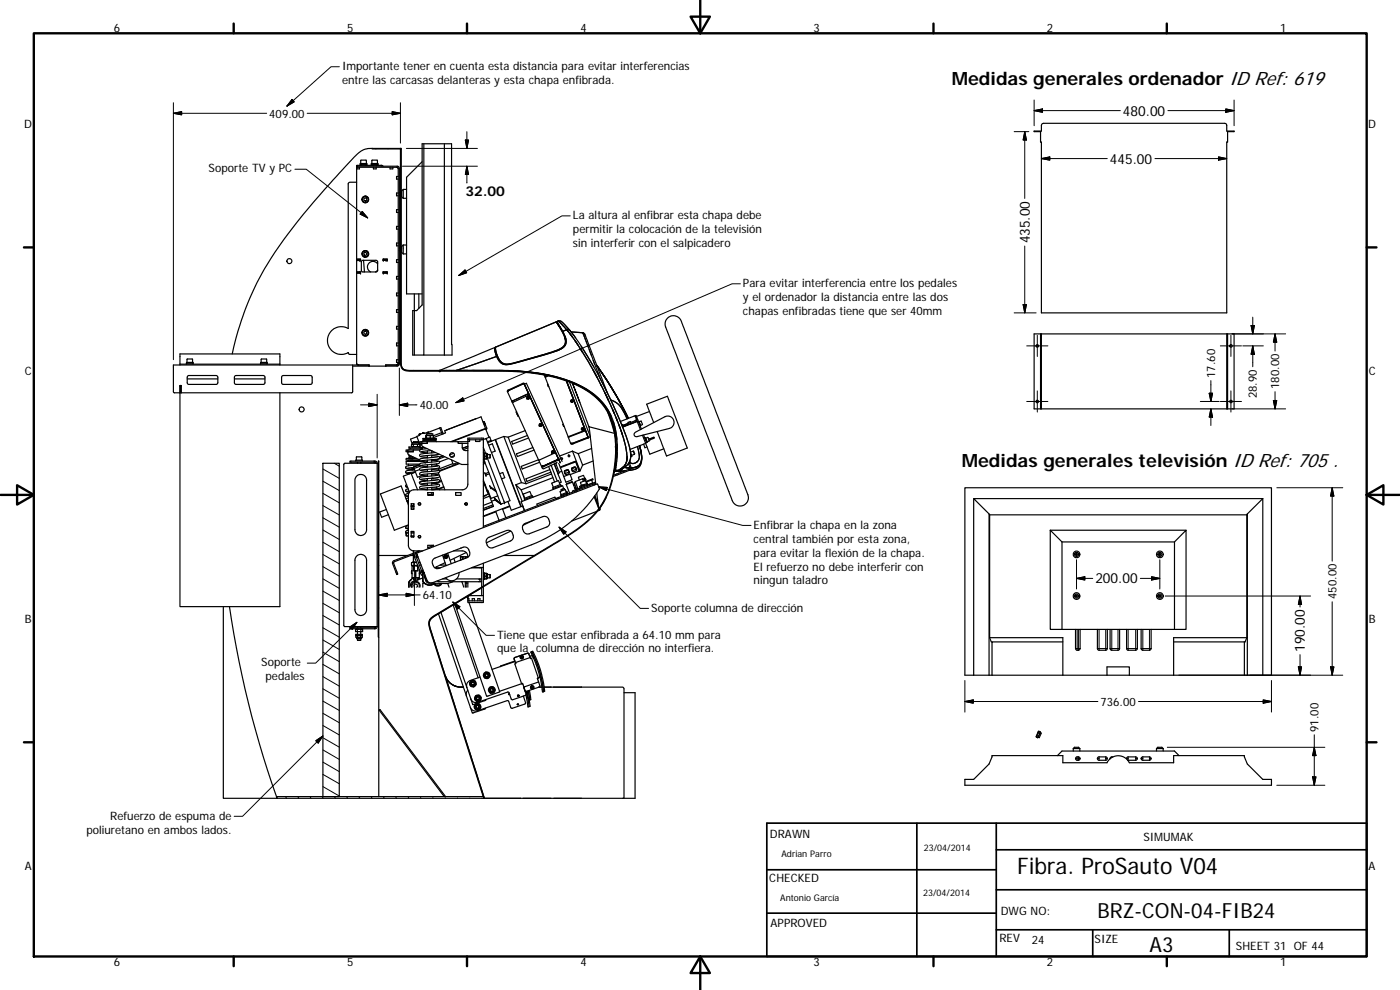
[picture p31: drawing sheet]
<svg xmlns="http://www.w3.org/2000/svg" width="420mm" height="297mm" viewBox="0 0 420 297" stroke-linecap="round" stroke-linejoin="round" font-family="sans-serif">
<defs><g id="words">
<text font-size="6.9" x="305.3" y="262.2">Fibra. ProSauto V04</text>
<g font-size="6.3">
<text x="329.4" y="275.4">BRZ-CON-04-FIB24</text>
<text x="345" y="285.6">A3</text>
</g>
<g font-size="5.5">
<text x="285.6" y="25.4">Medidas generales ordenador ID Ref: 619</text>
<text x="288.6" y="140.1">Medidas generales televisión ID Ref: 705 .</text>
</g>
<g font-size="4.2">
<text x="337" y="34.8">480.00</text>
<text x="333.1" y="49.1">445.00</text>
<text x="309.1" y="73" transform="rotate(-90 309.1 73)">435.00</text>
<text x="328.7" y="175">200.00</text>
<text x="391.6" y="195.6" transform="rotate(-90 391.6 195.6)">190.00</text>
</g>
<text font-size="4.1" x="139.7" y="58.7">32.00</text>
<g font-size="3.5">
<text x="34.2" y="9.6">6</text>
<text x="104.2" y="9.6">5</text>
<text x="174.2" y="9.6">4</text>
<text x="244.2" y="9.6">3</text>
<text x="314.2" y="9.6">2</text>
<text x="384.2" y="9.6">1</text>
<text x="102.6" y="21">Importante tener en cuenta esta distancia para evitar interferencias</text>
<text x="102.6" y="25.2">entre las carcasas delanteras y esta chapa enfibrada.</text>
<text x="80.8" y="35.3">409.00</text>
<text x="7.3" y="38.4">D</text>
<text x="410.6" y="38.4">D</text>
<text x="62.6" y="51.7">Soporte TV y PC</text>
<text x="171.9" y="65.8">La altura al enfibrar esta chapa debe</text>
<text x="171.9" y="70">permitir la colocación de la televisión</text>
<text x="171.9" y="74.1">sin interferir con el salpicadero</text>
<text x="223" y="86.1">Para evitar interferencia entre los pedales</text>
<text x="223" y="90.3">y el ordenador la distancia entre las dos</text>
<text x="223" y="94.5">chapas enfibradas tiene que ser 40mm</text>
<text x="7.4" y="112.6">C</text>
<text x="364.6" y="113.4" transform="rotate(-90 364.6 113.4)">17.60</text>
<text x="410.8" y="112.6">C</text>
<text x="377.2" y="119.5" transform="rotate(-90 377.2 119.5)">28.90</text>
<text x="383.9" y="116.7" transform="rotate(-90 383.9 116.7)">180.00</text>
<text x="126" y="122.7">40.00</text>
<text x="226.2" y="158.6">Enfibrar la chapa en la zona</text>
<text x="226.2" y="162.8">central también por esta zona,</text>
<text x="226.2" y="167">para evitar la flexión de la chapa.</text>
<text x="226.2" y="171.2">El refuerzo no debe interferir con</text>
<text x="126.9" y="179.8">64.10</text>
<text x="226.2" y="175.3">ningun taladro</text>
<text x="401.1" y="179.7" transform="rotate(-90 401.1 179.7)">450.00</text>
<text x="195.4" y="183.6">Soporte columna de dirección</text>
<text x="7.4" y="186.9">B</text>
<text x="149.2" y="191.6">Tiene que estar enfibrada a 64.10 mm para</text>
<text x="410.8" y="186.9">B</text>
<text x="149.2" y="195.8">que la columna de dirección no interfiera.</text>
<text x="78.4" y="199.9">Soporte</text>
<text x="79.7" y="204.1">pedales</text>
<text x="330.3" y="211.8">736.00</text>
<text x="395.7" y="219.6" transform="rotate(-90 395.7 219.6)">91.00</text>
<text x="33.1" y="245.9">Refuerzo de espuma de</text>
<text x="25.9" y="250.1">poliuretano en ambos lados.</text>
<text x="231.1" y="251.4">DRAWN</text>
<text x="343.2" y="252.3">SIMUMAK</text>
<text x="7.4" y="261.1">A</text>
<text x="410.8" y="261.1">A</text>
<text x="230.9" y="264.6">CHECKED</text>
<text x="300.3" y="274.5">DWG NO:</text>
<text x="231.3" y="278.2">APPROVED</text>
<text x="299.9" y="282.6">REV</text>
<text x="309.7" y="283.3">24</text>
<text x="328.5" y="283">SIZE</text>
<text x="370.9" y="285.1">SHEET 31 OF 44</text>
<text x="34.2" y="289.9">6</text>
<text x="104.2" y="289.9">5</text>
<text x="174.2" y="289.9">4</text>
<text x="244.2" y="289.9">3</text>
<text x="314.2" y="289.9">2</text>
<text x="384.2" y="289.9">1</text>
</g>
<g font-size="2.7">
<text x="234.5" y="257.1">Adrian Parro</text>
<text x="277.3" y="255.2">23/04/2014</text>
<text x="277" y="268.7">23/04/2014</text>
<text x="234.2" y="270.2">Antonio García</text>
</g>
</g></defs>
<g fill="none" stroke="#000" stroke-width=".36">
<path d="M310.4 39.3h2.1l.1-1.8 .6-.5h54.4l.5 .5 .1 1.8h2.2v.2h-2v3.1h-.2v51.3h-55.7v-51.3h-.2v-3.1h-1.9zM107 54.7h-2l-.5 .5v43.4a4.2 4.2 0 0 0-6.2 3.6 4.2 4.2 0 0 0 6.2 3.6l.4 .5h2.1M107.1 50.2l-.1 58.8M107.9 50.2v.5h-.9l.1-.2M108.1 49.6v-.5h2v.5M108.1 49.3h2M108.4 49.6h.1M108.4 49.5l.1 .1M108.4 49.5v.1M109.2 59.6l.4-.2 .4 .2 .1 .4-.4 .3-.5-.2zM109.7 58.9a.98 .98 0 0 0-1 1.2 .98 .98 0 0 0 1.6 .5 .98 .98 0 0 0-.2-1.6l-.2-.1M109.7 58.9h.2"/>
<path d="M109.7 58.9v.1M109.8 49.6h-.1M109.8 49.5v.1M109.8 49.5l-.1 .1M109.9 58.9v.2M109.9 49.1l-.1-1.1h-1.4l-.1 1.1M111.4 49.6v-.5h2v.5M111.4 49.3h2M111.7 44.5l8.7 .2zM111.7 44.5l-1.2 .1a5.1 5.1 0 0 0-2.8 1.2 230.9 230.9 0 0 0-26.5 31.8 85.5 85.5 0 0 0-11.5 28.6M111.7 49.6h.1M111.7 49.5l.1 .1"/>
<path d="M111.7 49.5v.1M112.1 50.2v.5h.8v-.5M113.2 49.6h-.2M113.2 49.5v.1M113.2 49.5l-.2 .1M113.3 49.1l-.1-1.1h-1.5l-.1 1.1M114.5 49.6l.4 .3M114.5 49.6h-7.5v.3M114.5 49.6v.3M117.1 50.2v.5h.8v-.5M119 50.2l.5 .5M119.5 52.9h-.5v.8h.5"/>
<path d="M119.5 57.9h-.5v.8h.5M119.9 57.8h.5M119.9 58.6h.5M120.2 44.5h.2v63.8a2.28 2.28 0 0 0 .5 2.3 2.28 2.28 0 0 0 2.3 .6h26.2a63.3 63.3 0 0 1 21.3 3.2 19.9 19.9 0 0 1 13.4 13.1 31.8 31.8 0 0 1-4.6 25.6 44 44 0 0 1-13.4 10.3l-33.3 20a8.3 8.3 0 0 0-3.9 3.1 5.8 5.8 0 0 0 .6 3.3l15.9 49.7-.2 .1-.3-.8-15.9-49.9a3.1 3.1 0 0 1 2-4.6l38.4-23.1a32.3 32.3 0 0 0 11.7-10.8 33 33 0 0 0 2-25.1 19.6 19.6 0 0 0-12-10.6 66.1 66.1 0 0 0-24.2-3.3h-23.6a2.48 2.48 0 0 1-2.9-1.4l-.2-1.4zM120.4 44.7l.1 12.6M120.5 57.3v1.7l.5 .5M120.5 57.3v16.7M121 56.8v2.7M121 59.5h1M121 56.8h1M121 56.8l-.5 .5M126.7 48.5l-4.7 4.7v35h4.7"/>
<path d="M127.2 43.1v63.4h-2.9v-13.3h.7l1.7-1.7v-48.4h8.8l.2 63.4h-8.5M133.4 43.1v63.4M107 77.7h1.2v.4h-1.2h1.2v-.3zM108.5 78.3l.4-.2h4.1l.3 .5v2.8l-.5 .2-4.2-.1-.2-.4zM109.1 78.1l.3 3.5M109.4 77.1l.1 .1M109.4 77.1a.98 .98 0 0 1-.5-1.6 .98 .98 0 0 1 1.7 .4 .98 .98 0 0 1-1.1 1.3M109.4 77v.1M109.4 75.7l.5 .1 .2 .4-.3 .4h-.4l-.3-.5zM109.5 77v.2M113.3 79.2a1.67 1.67 0 0 0-2.6-.2 1.67 1.67 0 0 0 .5 2.6M115 77.7h1.2v.4h-1.2z"/>
<path d="M115 77.8h1.2v.3h-1.2zM119.5 62.9h-.5v.9h.5M119.5 67.9h-.5v.8h.5M119.5 72.9h-.5v.9h.5M119.5 77.9h-.5v.9h.5M119.9 74.4h.5M119.9 75.2h.5M120.5 74l-.1 33.3a4.2 4.2 0 0 0 .5 3.4l1.7 .5h9.2M120.5 74v1.7l.5 .5M121 76.2h1M121 73.5h1M121 73.5l-.5 .5"/>
<path d="M121 73.5v2.7M107 81.6h1.2v.3h-1.2h1.2v-.3h-1.2M107.9 81.6h.1M109.5 99.4l.4 .1 .2 .4-.3 .4-.5-.1-.2-.4zM109.8 98.9a.98 .98 0 0 0-1.1 1.2 .98 .98 0 0 0 1.6 .5 .98 .98 0 0 0-.2-1.6l-.2-.1M109.8 98.9h.1M109.8 98.9l-.1 .1M109.9 98.9v.1M113.3 81l-.6 .6M115 81.6h1.2v.3h-1.2zM115 81.6h1.2v.3h-1.2M115 81.6v.3"/>
<path d="M115.9 81.6h.1M119.5 82.9h-.5v.8h.5M119.5 87.9h-.5v.9h.5M119.5 92.9h-.5v.8h.5M119.5 97.9h-.5v.8h.5M124.3 88.2v5h-.4v13.3h.4M125.7 88.2v4.3M167 96.6l2.2 3.9 .5 1.8a2.69 2.69 0 0 1-2.3 2.7l-4.2 1.4-10.1 2.8a3.4 3.4 0 0 1-4-2.8l-.4-2.2M167 96.6l1.1 1.5M167 96.6l-18.3 7.6M167.1 96.7l1.8 2.9M167.1 96.7v-.2l2 3.4 .8 2.5a2.94 2.94 0 0 1-2.6 2.8l-13.4 3.9a3.4 3.4 0 0 1-4-.7l-.8-1.5"/>
<path d="M167.1 96.7l.3 .2M167.4 97.3l1 1.4M167.5 96.3l2.5 2.6M167.5 96.3h.1M167.5 96.3a1.81 1.81 0 0 1 1.9 1l1.7 1.9M167.5 96.3h.5a8.4 8.4 0 0 1 3.1 3l1.6 2.1M167.5 96.3l-.4 .2 1.8 2.9 1.1-.5M167.6 96.3l2.4 2.6M167.6 96.4l.3 .2M170 98.9l.4 .5M170 98.9l-.1-.1 1.2 .4M170 98.9h.5l.6 .3"/>
<path d="M170 98.9l3.3 4.3-3.3-4.3-1.1 .5 .7 1.6 .3 1.4a2.94 2.94 0 0 1-2.6 2.8l-13.4 3.9a3.4 3.4 0 0 1-4-.7l-.8-1.5-12.1 4.2M171.1 99.2l3.3 4.7a126.6 126.6 0 0 1 14.7 31 4.8 4.8 0 0 1-3 6.1M171.4 99.6l3.6 .2M175 99.8l5.1 13.7M175 99.8l.1 .1a7.9 7.9 0 0 1 1.6 3.4l5.5 14.5M175 99.9v.1M200.4 95.4a2.7 2.7 0 0 1 4.4 1.9l18.2 47.2a12.8 12.8 0 0 1 1.5 5.4 2.56 2.56 0 0 1-2.6 1.9 2.56 2.56 0 0 1-2.4-2.3l-19.6-51.1a2.56 2.56 0 0 1 .5-3zM54 117.9v-2.2h.4v2.2M54 117.9v64.1h30v-64.1M54 109.5v-3.3h30v3.3M54 109.3h30M54.3 117.9v-2.2h-.3v2.2"/>
<path d="M56 109v-.3h1.9v.6M56.1 108.7v-.9l1.6-.1 .1 1M56.2 113.7h9.2M56.3 112.9l.4-.2h8.3l.4 .5v1.7l-.5 .4h-8.4l-.3-.4zM57.9 109h-2v.3M70.3 113.7h9.2M70.5 112.8l8.7-.1 .3 .5v1.8l-.5 .3h-8.3l-.4-.4v-1.7zM78.2 109v-.3h2v.6M78.4 108.7v-.9l1.5-.1 .1 1M80.2 109h-2v.3M84.6 112.9l.4-.2h8.3l.4 .5v1.7l-.5 .4h-8.3l-.4-.4zM107 109l.4 .5h3.4"/>
<path d="M107 109l.5 .5M110.8 109.5h-58.8v8l.4 .4h53.1l.3-.4v-8M110.8 109.5v.4zM119.1 109.5l.4-.5-.5 .5M119.5 109.1l.4 .1M119.5 109.2l-.3 .3h-3.5v.4M119.5 102.9h-.5v.9h.5M119.5 107.9h-.5v.9h.5M119.9 109.2v-58.7l-.3-.5-.4-.1h-12.2v.3h12.2l.3 .2v58.8M119.9 109.2l-.1 .3-.6 .4h-13.4M131.9 111.1l-.1 .1M131.9 111.1h.1"/>
<path d="M132.3 111.2l-.5 .2M136.9 111.2h7.5a93 93 0 0 1 22.2 1.9 26.3 26.3 0 0 1 14.4 8.2 21.1 21.1 0 0 1 3.9 12.9l-.1 4.3-.4 2.9 .3-.4 .3-2M137 111.1l-.1 .1M137 111.1h.4M138.8 111.1h1.5M140.3 111.1l-3.4 .1M140.3 111.1h2.1M141.6 111.1h1.6a96.3 96.3 0 0 1 23.4 1.9 26 26 0 0 1 15.1 8.8 19.6 19.6 0 0 1 3.4 10M141.9 111.2h5.1M145.4 111.2h6M148.5 104.3h.2h-.2v.6l.6 2-.5-1.3zM148.5 104.3l-16.6 6.8"/>
<path d="M148.7 104.4l-.2 .4 .5 1.9M149.1 106.9l-12.1 4.2h-5M149.2 106.6l.4 1.1 .9 1.2 .9 .4 .7 .1M149.7 111.1h1.3M152.3 117.5l1.3 2.9M152.4 111.2a50 50 0 0 1 22.4 4.9 18.3 18.3 0 0 1 8.7 9M152.4 117.1l.3-.2-.2 .3M152.4 117.1l.1 .1M152.4 117.1l-.1 .4M152.5 117.2l-.1 .3M157.3 115.1l1.3 3-.3 .1M157.3 115.1l-.3-.1-4.3 1.9"/>
<path d="M157.3 115.1l-4.5 2M157.3 115.1l-4.7 2.1-.3 .3M157.3 115.1h.1M157.3 115.2l10.4 22.7zM157.4 115.3l.6-.3 10.3 22.6-.6 .2zM157.6 118.6l.2 .4M158.2 119.4h.1M158.3 118.2l-4.4 2.1M158.4 119.2l.2 .2zM158.5 118.2h-.2M158.6 118.2l.1 .4M158.6 119.2l-.2 .2"/>
<path d="M158.7 118.2h-.2M158.9 119.1a.42 .42 0 0 1-.2 .6 .42 .42 0 0 1-.6-.2M163.4 112.5l.2 .5M163.6 113l6.9 18.2M163.7 112.9l.1 .2M163.9 112.5l-6.8-1a41.9 41.9 0 0 1 19.3 5.7l-2-1.2M164.3 112.7l-.7 .3M164.5 115.3l-.2 .1 .2 .5 .2 .1M164.6 112.8l-1 .4M169.4 101l.4 1.5a2.72 2.72 0 0 1-2.3 2.6l-.5 .2M169.7 101.3l-.1 .3M169.7 101.4v.3"/>
<path d="M169.8 101.7l-.1 .2M169.8 101.8l-.1 .2M170 114.3l5.5 14.6-.2 .3-4.8 1.8M170 114.3l6.6 17.1zM170 114.3l6.5 17 .7-.2M170.9 114.6l6.3 16.5M171.1 100.1l.7 1M172.6 102.2l3.8 6 4.1 7.5M174.4 103.9l3.9 6.3M174.8 105.6l-.7-1 .7 1M175.1 100.2l.1 .3M175.2 100.7l.2 .3"/>
<path d="M175.5 101.4l.2 .5M175.9 102.4l.2 .5M176.3 103.4l.2 .7M176.8 104.9l.7 1.8M178 111l1.3 2.4M178 108.1l.5 1.3M179.4 111.7l.4 1.2M179.8 110.7l-.7-1 5 7.6 4.5 8.2-3.9-7.2-4.4-6.9M180.1 113.6l5.2 10.8 3 7.7a9.2 9.2 0 0 1 .5 6.7l-1.2 1.3-1.5 .9M180.4 115.5l4 8.6M181.6 117.9l1 2.2M310.4 100.2h60v22.5h-60z"/>
<path d="M312.3 100.2v22.5M312.5 100.2v22.5M368.2 100.2v22.5M368.4 100.2v22.5M96.9 139h4.9v100h-4.9zM105 138.3h7.5v.4h-7.5zM106.8 138.3v-.2h2v.2M106.9 138.1l.1-1h1.6v1M107.3 138.7v.3M108.3 138.7v.3M112.5 138.7l.4 .3M112.5 138.3l.5 .2 .2 .5"/>
<path d="M113.2 139h-9.7l-.3 .3v48.4l.3 .3h9.7M113.2 139v49M113.5 138.3l.2 52.9zM122.4 135h-.5v.5h.5M122.4 135h1.7M122.4 135v.5M122.6 139.3v.4M122.7 136.5v.4h.8M122.8 136.5l3.1 1.5M123.1 134.4v.3M123.1 136.9v.3M123.6 134l.2 .1"/>
<path d="M123.7 133.2h.1M123.8 133.2v-.4h1.9v.4M123.8 133.2l-.2 .1M123.8 133.2h-.1M123.8 133.2h1.9M123.8 138.4l.1 .1M123.9 138h-1.5v.5M123.9 137.2h-1.2v.3M123.9 137.1v.4M124 133.3h-.5v.7h.5M124 134h1.3M124 133.3v.7"/>
<path d="M124 133.3h1.3M124 135v.5h-1.6M124.1 132.8v-.3h1.3v.3M124.9 137.5h-3v.5h4l-2.6 .2h2.7v.2h-2.5v-.2M125.1 131l-1.9 .8 .5 1.4M125.3 134h.7M125.3 133.3v.7M125.3 133.3h.7M125.6 138l.1 .1M125.7 132.5l-.3 .1M125.7 138.4l-.1 .1M125.7 133.2l.3 .1"/>
<path d="M125.8 130.4v.3l-.7 .2 .7 2M125.8 139.5l-3.3 .3a.5 .5 0 0 0-.7 .4 .5 .5 0 0 0 .6 .5l1.7 .2-.3 .1M125.9 139.4l-1.8 .7M125.9 130.3l-.1 .1M125.9 139.5l-1.8 .7M126 134l-.3 .1M126 133.3h.1M126 135h-1.9v.5h-1.7v.6l.4 .4M126 133.3v.7M126 134h.1M126.1 132.8l-.4 .2M126.1 134.1h-3.4v.3h4.1"/>
<path d="M126.1 130.3h-.1M126.3 139.8l-2 .8M126.4 134.4v.3M126.5 138.5h-4.6v.8h4.1M126.6 132.5h1.6v.5h-1.6M126.6 132.5h-.5v.5h.5M126.6 132.5v.5M126.6 133.5l.3 .5 11.6 5.4h1.9M126.6 133.5h-.5v.8h1.4M126.8 134.3v.4h-4.1v.3M126.9 129.9v.1M126.9 129.9h.1"/>
<path d="M126.9 131.6h4v.3h-4zM127.1 138.5l.6 .3M127.1 129.8v.1M127.1 129.8l.1 .1M127.1 129.8h.1M127.2 131.9v.3M127.6 138.7l.5-.1-.5 .2M127.8 131.5l.2 .1M128 130.8h1.1M128 130.2h1.9v.4h-1.9zM128 130.8h-.2v.6h.2M128 131.4h1.1"/>
<path d="M128 130.6l-.2 .1M128 130.8v.6M128.2 140l-.5 .2M128.2 134.6h-.2a2.06 2.06 0 0 0-2.1 .7 2.84 2.84 0 0 0 2.4 .6M128.3 130.2h1.3M128.3 135.3v.7M128.3 136.7v.7M128.3 138v.8M128.3 139.4v.7M128.6 129.7l-.3 .2 .1 .1M128.6 129.7l-1.2 .4-.3-.2-1.3 .5M128.6 129.7l.1 .3"/>
<path d="M129.1 131.4h1M129.1 130.8v.6M129.1 130.8h1M129.4 135.2l-3 .3M129.6 136.7l1.7 .2a.48 .48 0 0 1 .6 .5 .48 .48 0 0 1-.7 .4l-4.8 .5M129.6 139.5l1.7 .1a.48 .48 0 0 1 .6 .6 .48 .48 0 0 1-.7 .3l-4.8 .5M129.6 136.6v.7M129.6 137.9v.8M129.6 139.3v.8M129.7 135.3l-.1 .6M129.9 130.6l.2 .2M130 137.9l-.4 .2 1.7 .2a.48 .48 0 0 1 .6 .5 .48 .48 0 0 1-.7 .4l-4.8 .4"/>
<path d="M130.1 131.4l-.2 .2M130.1 130.8v.6M130.6 131.9v.3M130.7 135.8l-1.7 .1a4.6 4.6 0 0 0-3.1 .7l.3 .4 2.1 .3M130.9 132.5v-.3h-3a.68 .68 0 0 0-1.1 .3M131 139.2l.2 .4M131.4 139.8l-1.5 .2a7.4 7.4 0 0 0-4 .7l.5 .5 1.9 .2M131.4 138.5l-1.9 .2a6 6 0 0 0-3.6 .6l.5 .5 1.9 .2M131.4 137.1l-1.5 .2a8.4 8.4 0 0 0-3.9 .6v.3l.4 .2 1.9 .2M131.7 136.2l-5.3 .7M132 128.4l.5 1.4M132 128.4l-3.4 1.3"/>
<path d="M132 128.4l.3-.1 .5 1.4M132.5 129.8l.2 .5M132.5 129.8l-2.4 .9M132.8 129.7l-.3 .1M132.8 129.7l.2 .5M132.9 136.8l-1 .4M133.5 137l-3 1.2M134.6 137.6l-2.7 1M135.5 138l.5 1.3 1.3-.5M135.9 139.1l-4.3 1.7M136.2 136l-1.2 .4M136.4 136.7l-1.1 .4"/>
<path d="M137.6 132.5v.5h1.1v1.2l.4 .8 1.3 .2M137.6 132.5h2.8M137.6 132.5v.5h2.8M137.6 132.5h-9.4v.5h-1.6v.5M137.7 139l-5.4 2v.2M137.9 139.1l-6 2.3M140.4 133.9l-1.6 .6 1.6-.6M140.4 131.5h4.7v.5h-4.7zM140.4 134.4l-1.4 .5M140.4 132v13.3a1.68 1.68 0 0 1-1.7 1.7h-14.5a1.65 1.65 0 0 0-1.6 1.6v15a1.68 1.68 0 0 0 1.6 1.7h2.6M140.9 132v.5h-.5M142.7 132v.5h1.3v-.5"/>
<path d="M142.8 125.6l-8.8 3.4M145 126.5l.4 .7M145 126.5l.3 .1M145 126.5h.1M145.1 134.3l.6 1.7M145.1 132v26.3M145.1 135.9h.2v2h-.2M145.2 137.9l.3 .9-.4 .7M145.3 126.6l.4 .9M145.3 126.6l.3 .6M145.3 137.6l.1 .1M145.4 138.3l-.3 .5"/>
<path d="M145.4 136l-.1 .1M145.4 136h.1M145.4 136h.5M145.4 137.7h.5M145.4 136.9h.5M145.4 136.9v.8M145.4 136v.9M145.5 138.8l3.2 8.3M145.6 127.2l.1 .3M145.6 127.2l-.4 .1M145.7 127.5h.1M145.7 128.5l.1 .2"/>
<path d="M145.7 128.5l-1.3-3.4-10.9 4.1 .2 .7-3.6 1.4M145.7 128.5l-10.4 4M145.7 127.5l.4 1.1-.2 .4M145.8 128.7l1 2.5M145.8 128.7l-10.1 3.8M145.8 128.7h.1M145.9 136v.9M145.9 136.9v.8M145.9 136h.1M145.9 131.6l7.1 18.6-1.6 .7M145.9 131.6l-.8 .3M145.9 131.6l1.1-.5 .5 1.3"/>
<path d="M145.9 136l.1 .1M146 137.6v-1.5h.3v1.5M146 137.6l-.1 .1M146 137.6h.3M146.3 137.6l5.1 13.3M146.3 136.4h.7M146.3 137.4h.7M146.4 132.8l2.2-.9 7.7 20.1-2.9 1.1-1-2.6M146.7 133.6l1.1-.4 .8 2.2-1.1 .4M147 136.4v1M147.3 132.4l-.1-.2-.9 .4M151.2 131l5.3 13.8"/>
<path d="M151.2 131l-2.5 .9 7.7 20.1 .5-.2 .4 1.4M151.2 131l1.3 .2M152.5 131.2l5.4 13.9M153.6 120.4l8.1 17.7M153.8 120.8l4.7-2.2 .3 .1 7.9 17.1M153.9 120.6h-.2M153.9 120.3v.4M153.9 120.3l-.3 .1M155 123.6v.2l.3 .4M155.4 124.2l-.2 .2 .3 .5 .1-.1M157.6 129.2l-5.1 2M158.3 130.7l-4.7 1.8 .3 .7 4.7-1.8"/>
<path d="M159.5 120.1h.1M159.9 134.3l-4.9 1.9 .3 .8 5-2M161.6 137.9l-5.2 2 .3 .8 5.2-2M161.7 138.1l1.1 2.4 .3 .2 4-1.9-.1 .1M162.4 127.4h-.3M162.5 140l.5 .1M162.5 140h.4M162.6 127.3a.42 .42 0 0 1-.2 .5 .42 .42 0 0 1-.6-.2M162.8 139.8h.1M162.8 139.8l-.3 .2M162.8 139.8l.2 .1zM162.8 139.8l-.1 .1"/>
<path d="M163.3 140l-.1-.2-.2 .3M163.3 140l-.3 .1M164.4 139.2v.1M164.7 140l.3 .9M165.4 139.6l1.8 4.7M166.1 138.5h.1M166.1 135.6h-.3M166.3 139.2l2.1 5.4-.5 .3M166.3 135.4a.42 .42 0 0 1-.2 .6 .42 .42 0 0 1-.5-.2M166.4 139.2l1.1 3M166.6 138.2v.1M166.6 139.1h.2"/>
<path d="M166.7 139l.1 .2M166.7 135.8l.9 2-4.6 2.1 4.3-2M166.7 135.8l-5 2.3M166.9 139.3l.5 1.4a1.05 1.05 0 0 1 .1 1.5M167.3 137.9h.4M167.5 137.8l-.2 .1M167.7 139l.4 1.1 4.7-1.7 1.1 2.9h.2M167.7 137.9l-4.4 2.1M167.7 137.9l.4 .9M168.3 137.6a.28 .28 0 0 1 .3-.3 .28 .28 0 0 1 .2 .4 .28 .28 0 0 1-.4 .1M168.3 137.6l.4 .9M169 139.8l.1 .2"/>
<path d="M169 127.3v.4l.3 .2M169.7 139.6v.1M170.5 131.2l5.2-2 .8 2-5.2 1.9zM170.7 131v.1M171.2 139l.1 .1M171.3 133.1l.4 .1M171.4 133l.3 .1M171.6 120.2l.1 .3zM171.8 135.4l-3.8 1.4M171.8 135.4l1.7 .7M171.8 135.4l2.3 5.9M171.8 138.7l.1 .2"/>
<path d="M171.9 133l.1 .1M171.9 133l-.2 .2M171.9 133l4.6-1.8v.2l-4.5 1.7M172 138.7l.1 .1M172 133.1l-.3 .1M172.3 138.6l.1 .1M173.5 136.1l1.3 3.4-.7 1.8M174 120.7l-2.2-5.7 5 13 7.6 2M174.6 129.5l.1 .1M174.8 128.6l.2 .2zM175.3 131.7h.1M175.5 131.6h.1"/>
<path d="M175.5 129l.1 .3M176.8 128v.1M176.8 128.1h.1M176.8 128.1l.4 2.9M177.2 131.1l1.6 14.2M177.6 134.6l-4.1 1.5M178 138.3l-3.2 1.3M181.4 121.9a17.8 17.8 0 0 1 2.7 5.9M182.4 123.8l2 6.1M183.3 125.9l.2 .4-.2-.4M183.3 120l1.6 .8 1.1 1 2.2 3.9M183.8 126.7l.8 3.4 .3 2.3"/>
<path d="M183.9 122.9l1.8 4.5 1.5 4.2 .7 3.4 .3 2.7M184.1 126.6l.7 2.6 .4 3.8-.2 5.9M184.6 139.7l-.2 1.4 .2-1.1M184.8 133.8v.7M184.9 136.9l-.1 .8M184.9 134.3v1.7M184.9 125.4l.4 1M184.9 139.5v.1M185 138.9v.4M185.1 138.2v.3M185.2 133.4l.1 1.2M185.3 135.8l-.1 1.7"/>
<path d="M185.8 127.5l.3 1M186.4 129.3l.4 1.2M186.9 128l-.1 .1M187.2 122.8l-.3-.5a108.7 108.7 0 0 0-7.8-12.7 111.3 111.3 0 0 1 9.5 15.9M187.7 139.3l-.3 .4M188.1 138l-.2 .9M188.2 137a3.8 3.8 0 0 1-1.8 3.7l.3-.3a3.6 3.6 0 0 0 1.5-3.4zM188.2 127.2l-1.2 .5-.2-.3h-.2M188.3 127.5h.1M188.4 127.5l-1.5 .5M188.6 139.1l.5 1.2-.2 .5M188.8 138.7l.6 1.7-.4 .7"/>
<path d="M189 138.3l.1 .4-.3 .1M189.2 135.8l.4 1.1-.3-.7M189.3 126.8l-.1-.3-.8 .2 .1 .4M189.3 127.1l-.2 .2M189.5 137l-.2 .1M189.9 127h-.3M190.1 135.4l-.9 .3M190.1 135.4l.3 .9M190.4 136.3l-.8 .3M190.6 129.8l8.9-4.8a1.89 1.89 0 0 1 2.7 1 1.89 1.89 0 0 1-1.3 2.5l-9.6 2.5a.69 .69 0 0 1-.9-.3 .69 .69 0 0 1 .2-.9zM190.6 124.8l-4.4 1.7M190.8 126.2l-4.1 1.6"/>
<path d="M191 125.8l-.2 .4M191.1 126.1l-.3 .1M191.2 126.4l-4.3 1.6M191.2 138.5l-1.2 .6-1-.4M191.3 126.5l-4.5 1.6M191.3 126.5l.9 2.4M191.3 126.5l-.3-.7a.67 .67 0 0 1-.1-1.2l1.6 4.2M191.3 134l.6 3.3-.7 1.2 .7-1.2zM191.6 126.5l.5 1.4M191.8 126.5h.1M191.8 126.5l.4 1.2M191.8 126.6l.6-.2 .4 .7v.3l-.6 .3"/>
<path d="M191.9 133.8l.6 2.3-.1 2.6-1 1.2-2 .5M191.9 133.8a6.5 6.5 0 0 1 0 5.8l-.9 .5-1.6 .3M191.9 133.8l.6 2.4M191.9 133.8a6.8 6.8 0 0 1-.1 6.2 3.9 3.9 0 0 1-3 1.1l1-.1a2.9 2.9 0 0 0 2.5-1.7M192.2 127.7h.1M192.8 130.6l1 2.4M193.2 133.3l.3 1 .7-.2M193.2 130.5l.8 2.3-.3-1.4M193.5 131.4h.2M193.8 133l-4.7 1.9M193.8 133l1.2 3.3 4.2-1.6M193.8 131.4l.5 1.2"/>
<path d="M193.8 131.4l-.1 .1M193.8 131.5l.7-.1 .3 .9-.5 .3M194 132.7l-.3 .1M194.3 132.6h-.2M194.7 131.8l1.5-.7 .2 .4-1.6 .6M194.9 123.5l-3.9 1.4M196.2 126.8l-2.1-5.5 6.2-2.4 6 15.5-6.3 2.4-2.8-7.3M107 142.9a1.75 1.75 0 0 1 1.9-.4 1.75 1.75 0 0 1 1.1 1.6v14.8a1.75 1.75 0 0 1-1.7 1.8 1.75 1.75 0 0 1-1.8-1.8v-14.8zM116 152.9l-2.1 .8 .6 1.5 2.1-.8M121.8 140.1l.2 .5 1.6 .2v.2M121.8 147.1v.3l1.1 .3M121.8 159.5l.2 .4"/>
<path d="M121.9 159.9h.7M121.9 159.9v.9h.7h-.7zM122 145.4l-.2 .4 .5 .4-.5-.2v-.3M122.1 150.3l.3 .1M122.5 146.7a.52 .52 0 0 0-.7 .5 .52 .52 0 0 0 .7 .4h.4M122.6 149.5l-.8 .1M122.6 157.7l-.2 .1a.52 .52 0 0 0-.6 .5 .52 .52 0 0 0 .8 .4l-.7-.2-.1-.4M122.6 148.7l-.3 .1M122.6 150.1l-.3 .1M122.6 158.4l-.3 .1M122.6 159.8l-.3 .1M122.6 150.3l-.4 .2"/>
<path d="M122.6 151.5l-2.2-5.7-6.2 2.4 4.2 10.9 4.2-1.6M122.6 159.1l-.2 .1a.45 .45 0 0 0-.6 .2 .45 .45 0 0 0 .2 .5M122.7 148.1h-.2a.53 .53 0 0 0-.7 .5 .53 .53 0 0 0 .8 .4l-.7-.1-.1-.4M122.7 147.3l-.4 .1M123.4 151.8l.1 .1M123.4 159.4h.8v1.7h-.8zM123.4 151.1h.8v1.7h-.8zM123.4 159.9h.8M123.5 151.9h.6M123.5 151.8v.1M123.5 151.9l.2 .2M123.5 140.3l.6 .3"/>
<path d="M123.7 140.5h.5M123.8 142l-.2 .1M124.1 140.1v.1M124.1 140.5v.4M124.1 141.6v.3M124.1 152.7v.1M124.1 140.2l.5 1.2M124.1 151.5v.4M124.1 151.9l.1 .1M124.2 140.3l-1.9 .2M124.2 152.7l-.8 .1M124.2 159.6l-.8 .1"/>
<path d="M124.2 151.1v.1M124.2 151.5l-.8 .3M124.2 152l-.8 .1M124.4 140.9l-.7 .1M124.4 141h-.6a2.06 2.06 0 0 0-2 .6l.2 .4 .9 .1h-.4a.57 .57 0 0 1-.7-.6M124.6 141.4l.7 1.8 1.4-.6M124.7 141.6l-1.3 .5M124.7 141.6l-2.4 .3M125.3 147l-1.9-5-2.4 .9 1.9 4.7M125.9 140.9l-1.3 .5M126.1 144.6l-.3 .1 .1 .2M127.5 144.1l-1.3 .4"/>
<path d="M128 144.1l-.6 .3M128.3 140.8v.7M128.3 142.2v.7M128.3 143.6v.7M128.3 145v.7M128.3 146.3v.7M128.4 147.8h1.7v.8h-1.7zM129.5 141.4l-2.9 .3a.48 .48 0 0 0-.7 .4 .48 .48 0 0 0 .6 .5l1.8 .2M129.6 140.8l1.7 .2a.48 .48 0 0 1 .6 .6 .48 .48 0 0 1-.7 .3l-4.8 .5M129.6 142.2l1.7 .2a.48 .48 0 0 1 .6 .5 .48 .48 0 0 1-.7 .4l-4.8 .5M129.6 143.6l1.7 .2a.49 .49 0 0 1 .6 .5 .49 .49 0 0 1-.7 .4l-4.8 .5M129.6 145l1.7 .2a.48 .48 0 0 1 .6 .5 .48 .48 0 0 1-.7 .4l-4.8 .5"/>
<path d="M129.6 146.4h.2a2.52 2.52 0 0 1 2.1 .6M129.6 140.7v.7M129.6 143.5v.7M129.6 144.8v.8M129.6 146.2v.8M129.6 147.8v.5M129.6 142.1v.7M129.8 143.4l-.2 .1M129.9 147.8h.2M129.9 143.4l.1 .3M130.1 148.3l-1.7 .1M130.4 144.8l.1 .1"/>
<path d="M130.9 146.1l.3 .4M131.1 144.7l-.9 .4M131.4 146.7l-1.8 .3M131.4 145.4l-1.9 .2a5.8 5.8 0 0 0-3.6 .6l.2 .5 2.2 .2M131.4 144l-4.8 .5a.53 .53 0 0 0-.7 .5 .53 .53 0 0 0 .8 .4l1.6 .2M131.4 142.6l-4.8 .5a.52 .52 0 0 0-.7 .6 .52 .52 0 0 0 .8 .3l1.6 .2M131.4 141.2l-1.9 .2M131.5 140.5l.2 .4-.3 .1M131.5 141.9l.3 .7M131.9 142.8l1.6 4.2M132.2 141.1l-.4 .1M132.4 144.2l-.5 .2"/>
<path d="M132.5 144.4l-1.7 .7M133.2 146.1l-1.6 .5M133.2 146.2l-1.4 .5M136.7 147.8h1.7v.8h-1.7zM145.1 144l.5 1.4M145.1 144.5l1.4 3.8-1.4 .5M145.6 145.4l-.1 .3M145.6 145.4h-.2M145.7 145.6l.6 1.5M145.8 148.6l.1 .1-.8 .3M146.3 147.1l-.1 .3M146.3 147.1l-.2 .1"/>
<path d="M146.3 147.4l.6 1.5M146.4 147.1l1 2.4 2-.7M146.7 141.7l-.9 .4-.3-.2 .4 1v-.4l.9-.3M146.9 148.9l-1.8 .7M146.9 148.9l.7 1.8M147.6 150.7l.5 1.2M147.6 150.7l-2.5 .9M147.9 151.5l-2.8 1.1M148.1 151.9l-3 1.2M148.1 151.9l-3 1.1M148.6 150h.1M148.6 150l1.5 1.1"/>
<path d="M148.6 150l-1.1 .4M148.7 153.4l.1 .2M148.8 153.6l-3.7 1.4M148.8 153.6l1 2.5M148.9 147.5l-1.6-.9-.4-.9 1.9 1.6 1.5 4M150 142.1l.9-.3 .6 1.5-.9 .4M150.2 151.2l.1 .1M150.3 151.2l-2-1.8 .2 .3 1.8 1.6M150.3 151.3h.1M150.8 152.7v.1M150.8 152.8l1 2.5M151.4 150.9l-1.1 .4"/>
<path d="M152.3 141.5h.1M152.9 151.8l-7.8 3M153 152l-2.2 .8M153.3 159.3l-7.3 3.6M154.8 145.5l1.9 4.9M155.9 150.7h-.1M156 150.8l-.1 .1M156.4 147l1 2.5M156.5 144.8l1.4 .3M156.5 144.8l-1.7 .7M156.9 152.1h.1M157.2 157.3l5.7-2.3a1.69 1.69 0 0 1 1.9 1.1 1.69 1.69 0 0 1-.7 2l-5.3 2a1.74 1.74 0 0 1-1.8-.8 1.74 1.74 0 0 1 .2-2z"/>
<path d="M159.5 148.7l-.6-1.2-1.8 .7 .4 1.3M159.8 149l-.2-.3-1 .3-1.2 .5 .1 .4M160 149.2a.89 .89 0 0 0-1.2 .2l-1.4 .5 .1 .2M160.2 156l-3.2 1.6M165 140.9l.3 .8M165 140.9l-7.2 2.8 .3 .7 7.2-2.7M165.3 141.7l.2 .5M165.5 142.2l.9 2.4M165.5 142.2l-7.6 2.9M165.9 143.3l-9.5 3.7-1.6-1.5M166.7 149.6l-.1-.5-5.5 2.1 .2 .5M167.4 149.4l-22.3 8.5"/>
<path d="M167.5 142.2h.1M168.1 145.4l-.6-1.2-1.9 .7 .5 1.3M168.3 145.7l-.1-.3-1.2 .5a.8 .8 0 0 0-1 .6l.1 .1M168.4 147l.1 .3M168.5 149l-1.1 .4 .1 .3M168.5 145.9l-.1-.3-1.8 .7-.6 .3 .1 .3M168.6 141.4l-.8 .3M168.9 148.8l.1 .3M169.2 146.6l-.3-.8-12.5 4.7 1 2.7M169.2 143l1.9-.7 .6 1.7-1.9 .7zM169.4 146.6v.3M169.4 146.6l-1 .4"/>
<path d="M169.9 148.4l.1 .3M169.9 141.1l.1 .1M169.9 147.5l.2-.1 .3 .8M169.9 141.1a.66 .66 0 0 1 1 .6 .74 .74 0 0 1-1 .6 .74 .74 0 0 1-.3-1.1l.3-.1M169.9 141.1l.2 .1M169.9 145.4l1.1 2.6M169.9 141.1h.1M170 147.8l-.3-.8h-.4l-1.2 .5 .3 .9M170 141.2h.1M170.1 141.2l.4-.2 .2 .6-1 .4-.3-.6 .6-.2M170.1 147.7l.1 .3M170.1 147.7l-1.8 .7 .1 .3"/>
<path d="M170.1 147.7h.1M170.1 147.7l.1 .2M170.2 148l.1 .2M170.2 148l-1.8 .7M170.3 148.2l-1.8 .8-.1-.3M171.1 142.4l2.8-1-1.1-2.8-4.6 1.7 1 2.7M171.8 144.7l-.3-.1-1.6 .8M171.8 144.7l.9 2.3M171.8 144.7l-1.9 .7M172.1 140.3l.1 .1M172.1 140.2a.71 .71 0 0 1 1 .7 .71 .71 0 0 1-1.1 .6h-.2a.71 .71 0 0 1 .3-1.2M172.1 140.2v.1"/>
<path d="M172.1 140.2l.1 .2M172.2 140.4l.5-.2 .2 .6-1.1 .4-.2-.6 .6-.2M172.2 140.4h.1M172.4 145.2l-.3 .1 .1 .3 .4-.1M172.7 147a.66 .66 0 0 0-.8 .6M172.7 144.7l-.4 .2 .2 .4 .5 1.4 .4-.1M172.8 147.3l.1 .3M172.8 147.3l-2.5 .9M172.8 146.2l-.3 .1 .1 .3 .3-.1M173.5 146.7h.1M174.4 145.8l-.4 .1 .1 .5M174.4 145.8l.2 .4-1.1 .5"/>
<path d="M174.9 143.9l.3-.1 .2 .5M174.9 145.5l-.5 .3M174.9 145.5l.3 .2M175 145.5h-.1M175 145.5l.2 .2M175.1 144.4l-.3-.7-2.2 .8 .9 2.2M175.5 143.6l-.5-1-1.4 .6 .3 .8M175.7 143.7l.1 .3-.4 .2M175.7 143.7l-.4 .2M175.7 143.7l-.1-.2-.7 .3M176.1 144.7h-.2M176.1 145.1l-.4-.9-.7 .2-.8 .4 .3 .9"/>
<path d="M176.2 145.1l-.2-.5 1.5-.6 .4 .9-1.5 .6M176.2 145.1l-1.2 .4M176.2 145.1l.1 .2M176.4 145.5l-.1-.2-1.8 .7M176.5 145.4v.1M177.6 144.1l.4-.2-.1-.2-2.1 .8M178.3 145.2l.1 .3M178.3 145.2l-5.5 2.1M178.3 149.1l1.4 3.4M178.4 148.9l1.2 2.9M178.6 148.7l.9 2.5M178.7 144.7l-6 2.3"/>
<path d="M178.8 145l-.5 .2M179 153.5l-7.4 2.8M179.1 147.9l.6 4.9M179.6 152.7l.1 .1M179.8 152.8l.1 .3M179.8 152.8h.1M179.9 152.7v.1M179.9 153.1l-.6 .2M179.9 152.8l-.1 .2M180 152.5l.1 .2M180.1 152.7l-.2 .1M180.1 152.7l-.2 .4"/>
<path d="M181.9 149.3l-1.8 3M184.3 141.7l-.1 .7M184.4 141.3l1.3-.1v.2h-1.1M184.5 141.2h-.1M184.7 141.1l-.3 .3M184.8 140.7l-.1 .2M184.9 140.1l-.1 .3M185.7 141.4h-1.1M185.8 141.2l-.1 .2M186.1 141l-1.4 .1M186.1 141l-.5 .1M186.3 140.7l-.7 .4h-.9"/>
<path d="M186.4 140.7l-.5 .3M186.7 140.7l-.7 .7h-1.5l-.2 .3 .3-.3M186.7 140.7l-.5 .6-.5 .1M187.1 140.1l-.3 .3M187.6 141.3l-1.8 .1M187.7 140.3l-.3-.1 1.7 .2h-.6M188 140.4h.3M188.9 140.8l.1 .3M188.9 140.8l-4.8 1.8M189 141.1l-5 1.9M292.2 149.6v53M296.8 154.2v48.4"/>
<path d="M297 154.5v36.8M315.2 159.1v29.7h3.5M315.2 159.1l3.5 3.5M315.2 159.1h40.7M374.2 154.5v36.8M374.3 154.2v48.4M374.3 154.2l-.1 .3h-77.2M379 149.6v53M379 149.6h-86.8l4.8 4.9M379 149.6l-4.7 4.6M107 166.9a1.75 1.75 0 0 1 1.9-.4 1.75 1.75 0 0 1 1.1 1.6v14.8a1.75 1.75 0 0 1-1.7 1.8 1.75 1.75 0 0 1-1.8-1.8v-14.8zM113.7 166.7h8.6"/>
<path d="M122.7 174.7v1.5M123.2 166.7h.9M123.3 174l-.6 .7M123.5 173.8l-.8 .9M123.5 176.2a1.33 1.33 0 0 1 1.2-1.8 1.33 1.33 0 0 1 1.3 1.8M123.5 169.6l.3 .2M123.5 172l.2 .1zM123.5 169.6h.7M123.5 168.8v.8M123.5 168.8h.7M123.5 171.3v.7M123.7 171.3h-.2"/>
<path d="M123.7 171.2l-.2 .1M123.7 169.8h.5v1.5h.5v2.1M123.7 169.8v3.6h1M123.7 169.8h.5M123.7 176.2a1.08 1.08 0 0 1 1-1.5 1.08 1.08 0 0 1 1 1.5M124.1 161v.1M124.1 165.3v.7M124.1 166.3v2.4M124.2 169.8h.8M124.2 169.8v1.5h1.1v-1.5h-.3M124.2 160.8h-.8v.2h.8M124.2 169.6h1.1"/>
<path d="M124.2 168.8v.8M124.4 176.2l-.2-.7 .5-.3 .5 .2 .1 .6-.3 .2M124.7 173.4v.8v-.8h-.9l.7 .9-.7-1-.9 1.1-.2 1.8v-1.5M124.7 173.4h1l-.4 .6 .4-.7 .3 .5M124.9 167.2h.1M125 169.8h.4l-.1 1.5h-.6v2.1h1.1M125 167.2v.1M125 166.8l-.1 .4M125 168.7l-1.5 .1M125 166.8v.5l.1-.5M125 166.8h.1M125 166l.4 .9"/>
<path d="M125 166l54.3-20.8 .5 1.4a40 40 0 0 1-20.3 16.8l-29.7 11.4a1.28 1.28 0 0 1-1.7-.7l-2.7-7.2M125 166l-.5 .4-.1 .7 2.1 5.5 .4-.2-2-5.3v-.3l.3-.3M125 168.8h-.8M125.1 166.8l.3 .1M125.2 166.5l-.2 .2M125.2 166.5l-.2 .3M125.2 166.6l-.1 .2M125.4 165.5l-7.5 2.9-.1 .5 1.3 3.5 .3-.1-1.3-3.3 .1-.4 6.8-2.6M125.4 165.3v.2M125.5 167.2l-.5 .1M125.7 173.4h.1M125.8 172.1l.2-.1z"/>
<path d="M125.8 171.2l.2 .1M125.8 171.3h.2M125.8 170.9v2.5M125.8 173.4h.1M125.9 165.3l-.5 .2 .1 .3M126 171.3v.7M126.1 168.7l-.5 .2M126.4 169.5l-.5 .2M126.6 171.4l.6 .4zM126.6 171.5l.6 .3M126.7 171.6h-.1M126.8 173.4l-3.1 1.2-.5 .7 .2 .9"/>
<path d="M126.8 174.3a2.34 2.34 0 0 0 3.7 .7M126.8 174.3h.1M126.9 172.4v1.9a2.31 2.31 0 0 0 3.5 .7 2.37 2.37 0 0 1-3.5-.7zM127 171.1l-.5 .1M127.1 171.8l-.2 .4M127.2 174.8l-.3 .2v1.2M127.2 171.8l-.3 .5zM127.5 172.5l-.1 .5 .5 1.5 .6 .4 5.9 .2 1.6-.6M127.6 172.9l.2 1 .6 .6M129.6 163.6v.3M130 163.7h.1M130.1 164v-.4h-1.7v.9h.6"/>
<path d="M130.1 163.7l-1.7 .6M130.1 167.7l8.9-3.5a1.73 1.73 0 0 1 1.8 1 1.73 1.73 0 0 1-.4 2l-8.6 3.3a1.73 1.73 0 0 1-1.9-.8 1.73 1.73 0 0 1 .2-2zM130.4 175.1l.5 .4 .5 .1M130.4 175.1h.1M130.4 175.1l.4 .5h.6M131.1 170v.4M131.2 174.3l.5 .2h12.3M132.1 169.5h1.7M132.2 170.4h-1.1v.2M132.3 175v.1M132.3 175.1l-.5 .4-.4 .1M132.3 175.1l-.3 .5h-.6"/>
<path d="M132.4 169.4l.1 .1M132.6 175a1.33 1.33 0 0 1-1.2 .9 1.33 1.33 0 0 1-1.2-.7M132.8 166.6l1.1 3.1M132.8 173.7h1.3M133.6 168.8l-3.2 1.5M134.4 166l1 3.1M134.4 175.1l.4 1.1M136.1 165.3h2.6a1.68 1.68 0 0 1 1.7 1.9M136.2 167.6l.4 1.1M137 173.7h7.6M137.7 171.8a2.21 2.21 0 0 1-1.4 2.3 2.21 2.21 0 0 1-2.5-.7M138.2 167.4l.1 .5"/>
<path d="M138.2 167.4v.7M138.3 167l-.1 .4M138.3 167.9l-.1 .2M138.3 167h.5v.8M138.3 167.9h.4M138.4 164.4l-.1 .1M138.6 174.5l.6 1.7M138.7 174.5v.1M138.8 167.2h.1M138.9 167.1l.1-.1v.8M138.9 167.1v.7M139 167h.6"/>
<path d="M139.6 167l.1 .5M139.6 167l.1 .1M139.6 174.5v1.7M139.7 167.1v.4M139.7 167.1l.1-.1v.4M139.8 167h.6M139.9 174.5v1.7M139.9 175h.5M139.9 165.8l-4.8 2.3M140.2 179l.2 .7M140.3 179.5h.1M140.4 174.5v1.7"/>
<path d="M140.4 178.9v1.4M140.4 179.6h.3v.7M141.5 170.4h2.5M143.8 173.7v.2h.2M144 173.7v.8M144 170.3v.1M144 174.5h.6M144 170.4h.6M144.6 170.3v5.8M144.6 176.3v2.4M144.9 176.2l-15.2 9.1a2.68 2.68 0 0 0-.6 3.3l16.1 50.4M145.1 178.7h-4.2l-.5 .7"/>
<path d="M145.1 169v6.9M145.1 170.3h-3.4M145.1 171.9h.2v2h-.2M145.1 176v4.3M145.3 173.6l.1 .1M145.4 172l-.1 .1M145.4 172h.1M145.4 172h.5M145.4 173.7h.5M145.4 172.9h.5M145.4 172.9v.8M145.4 172v.9"/>
<path d="M145.9 172v.9M145.9 172.9v.8M145.9 172h.1M145.9 172l.1 .1M146 172.1h.3v1.5h-.3zM146 173.6l-.1 .1M146.3 161.5l5.7-2.3a1.71 1.71 0 0 1 1.9 1 1.71 1.71 0 0 1-.7 2.1l-5.3 2a1.74 1.74 0 0 1-1.8-.8 1.74 1.74 0 0 1 .2-2zM146.3 172.4h.7M146.3 173.4h.7M147 172.4v1M151.1 166.7h9.2M318.7 162.6v26.2"/>
<path d="M318.7 162.6h33.8l3.4-3.5v29.7h-3.4M352.5 162.6v26.2M67 182v57.5h16.2M68.9 182a302.2 302.2 0 0 0 14.1 57M106.8 190.3h2v.3h-2zM106.8 191.2h.5M106.8 190.7v.5M106.8 191.2l.2 .1M106.8 190.7h.5M107 191.3h1.5v.3h-1.5zM107 190.6l-.2 .1M107.1 188.7l-.4 .1v.7h2.1v-.8"/>
<path d="M107.2 188.7v.8M107.3 191.2h.9M107.3 190.7v.5M107.3 190.7h.9M107.3 188v.3M107.3 189.5v.8M107.3 191.6v.4M107.3 192h1M107.5 188.7h1.2M108.2 190.7v.5M108.2 190.7h.5M108.2 191.2h.5"/>
<path d="M108.3 188v.3M108.3 191.6v.4M108.3 188.8v1.5M108.4 188.7v.1M108.5 190.6l.2 .1M108.7 190.7v.5M108.7 191.2l-.2 .1M112.5 188.3h-7.5v.4h7.5M112.9 188l-.4 .3v.4M113.2 188l-.2 .5-.5 .2M113.7 191.2v47.8M128.9 186.4h.1"/>
<path d="M131.4 184.2l-.2 .2M131.6 184.1l8.4 24.7M132.3 183.7l7.8 22.6M136 181.5l7.5 21.9M140.4 180.3v.5h4.2h.5v-.5M140.4 180.3h4.7M140.7 180.8l9.3 26.8-3.9 1.4-9.6-27.8M141.7 180.3v-.7h.7v.7M143.4 180.3v-.7h.6v.7M154.4 198.5l-4 1.3-.3 .2M154.5 198.2l-.2 .4-6.6 2.3M154.5 197.3l-.2 .2 .4 1.3"/>
<path d="M156.5 196.7a.53 .53 0 0 1 .7 .5 .53 .53 0 0 1-.8 .4 .53 .53 0 0 1 .1-.9M156.5 196.7h.1M156.5 197h.2v.4l-.4-.3zM158.7 196.2l-.4-.2-3.8 1.3M158.7 196.2l.4 1.1M158.9 196.6l.3 .3 .6-.2 .2 .5M159.1 197.3l.1 .3 .3-.1 2.1 5.9M159.1 197.3l-4.4 1.5 .1 .3-.3 .1 2 5.9M159.3 195.7l.3-.2a35.7 35.7 0 0 1 3.5 12.1h-.3a33.3 33.3 0 0 0-3.5-11.9zM159.6 195.5l.3-.1a33.2 33.2 0 0 1 3.6 12h-.4a34.2 34.2 0 0 0-3.5-11.9zM297 191.3l.5 1.3h.2M297 191.3h22v11.3"/>
<path d="M318.7 188.8h33.8M319 192.6h-21.3v10M322.8 188.8v5.8a.71 .71 0 0 0 .7 .5 .71 .71 0 0 0 .7-.5v-5.8M329.3 188.8v5.8l.6 .5h2.1l.3-.4v-5.9M333.2 188.8v5.8l.5 .5h1.8l.4-.2 .1-6.1M338.1 188.8v5.8l.1 .3 .4 .2h2.2l.5-.4v-5.9M342.5 188.8v5.9l.3 .4h2.2l.5-.5v-5.8M373.5 192.6v10M374.2 191.3l-.5 1.3h-21.5M374.2 191.3h-22v11.3M133.6 202.7a5.1 5.1 0 0 0 5.5 3.5M136 205.6l1 .4"/>
<path d="M140 208.8l1.2 3.4M140.1 206.3l1.2 3.4M140.4 207.1l-.5 .8 .1 .9M141.2 212.2l.6 1.8 3.8-1.3v-.2M141.3 209.7l.6 1.8 3.7-1.3 .2-.1v-.2M141.6 204.2a.91 .91 0 0 1 1.2 .7 .91 .91 0 0 1-1 1.1 .91 .91 0 0 1-.8-1.1zM144 203.2l-2.9 1a1.64 1.64 0 0 0-1 2.1M152.9 208.1l-.3 .2 .4 .1M156.5 205.1l.3-.1 .4 1.1M156.5 205.1l-6.6 2.3M156.5 205.1l.4 .3M157.1 208.8l.6 2.3-4 1.4-.4-.2-.7-2-.4-.1-8.9 3.1a1.63 1.63 0 0 1-2.1-1.1"/>
<path d="M157.6 207.4l-.4-1.3 .6 2.1-.1 .4-3.8 1.4-.5-.3-.7-2-.2-.1-9.1 3.1a1.6 1.6 0 0 1-2.1-1M157.8 208.5l.6 3.6 .4-.1-.9-4.5 .4 1.6M158.6 207.3l.4 2.8h-.4l-.4-2.8M158.8 210.1l.3 1.8h-.3M158.9 207.1l.4 2.8-.3 .1-.4-2.7M159.6 205.8h.1M159.6 205.7a.53 .53 0 0 1 .8 .6 .53 .53 0 0 1-.8 .4 .53 .53 0 0 1 0-.9M159.6 206l.4 .3-.2 .2-.3-.3zM159.6 205.7v.1M161.6 203.4l-.2 .4M161.6 203.4l-.3 .1 .3 1.1M161.6 204.6l.4 1.1-.2 .4-3.9 1.4-.3-.3-.4-1.1"/>
<path d="M161.6 204.6l-4.4 1.5M161.7 206.2h.9M161.9 202.6l.1 .6-.4 .2M163 206.2h.1M163.3 206.2h23.5l.4 .2 .1 33.1h-104.1M187.3 207.8h3.3v31.7h-3.3M311.6 219.9l-.4 .9M311.6 219.9l.4 .1M311.8 219.4h.1M311.8 219.4l-.8 1.7M311.8 219.4l-.2 .5M311.8 219.4l.4 .2"/>
<path d="M312.2 219.6v.2M312.2 219.6h.1M312.2 219.6l-.2 .4M312.2 219.8l.3 .2-.6 1.3-.3-.1zM332.2 202.6h6.7M332.2 202.6h-42.6v-56.3h92v56.3h-2.6M338.9 202.6v-2.5h-6.7v2.5M338.9 202.6h40.1M83 239l.2 .5M83 239h62.2l.2 .5M133.3 239l-19.5-25.9 .2-.2 19.7 26.1M289.6 233.8h2.6l4.6-4.6 .9-2.5h21.3v2.2h13.2a3.7 3.7 0 0 1 3.4-2.2 3.7 3.7 0 0 1 3.3 2.2h13.3v-2.2h21.3l.8 2.5 4.7 4.6h2.6v1.8h-92z"/>
<path d="M311.2 220.8l-.1 .4 .3 .2M311.2 220.8l.4 .1M311.6 220.9l-.2 .5M311.6 221.2l-.2 .1M312 220l-.4 .9M322.1 224.6h2M322.1 224.6l.3-.4h1.3l.4 .4M322.1 224.6v.7M324.1 224.6v.7M329.4 227.3l.5-.2h1.9a.51 .51 0 0 1 .5 .5 .51 .51 0 0 1-.5 .5h-2.1l-.3-.3zM333.2 227.6h.1M334 227.1l-.7 .1-.1 .4"/>
<path d="M338.1 227.7l.3-.6h2.4a.51 .51 0 0 1 .5 .5 .51 .51 0 0 1-.5 .5h-2.4M342.6 227.3l.4-.2h2a.51 .51 0 0 1 .5 .5 .51 .51 0 0 1-.5 .5h-2.2l-.3-.3zM347.1 224.6h2M347.1 224.6l.4-.4h1.2l.4 .4M347.1 224.6v.7M349.1 224.6v.7M353.9 226.7l-1.4-1.4h-33.8l-1.4 1.4"/>
<circle cx="109.6" cy="59.8" r=".83"/>
<circle cx="109.6" cy="59.9" r="1"/>
<circle cx="86.9" cy="78.3" r=".76"/>
<circle cx="109.6" cy="76.2" r="1"/>
<circle cx="109.6" cy="76.2" r=".83"/>
<circle cx="109.6" cy="99.8" r=".82"/>
<circle cx="109.6" cy="99.9" r="1.01"/>
<circle cx="158.5" cy="119.3" r=".41"/>
<circle cx="158.5" cy="119.3" r=".31"/>
<circle cx="311.3" cy="103.8" r=".38"/>
<circle cx="369.4" cy="103.8" r=".38"/>
<circle cx="90.5" cy="122.9" r=".74"/>
<circle cx="135.7" cy="136.5" r=".7"/>
<circle cx="162.2" cy="127.5" r=".33"/>
<circle cx="162.2" cy="127.5" r=".42"/>
<circle cx="165.9" cy="135.6" r=".43"/>
<circle cx="165.9" cy="135.6" r=".32"/>
<circle cx="170.8" cy="136.8" r=".27"/>
<circle cx="171.6" cy="120.3" r=".42"/>
<circle cx="171.7" cy="120.3" r=".32"/>
<circle cx="174.9" cy="128.7" r=".32"/>
<circle cx="174.9" cy="128.7" r=".4"/>
<circle cx="311.3" cy="120.5" r=".38"/>
<circle cx="369.4" cy="120.5" r=".38"/>
<circle cx="125.9" cy="151.2" r=".38"/>
<circle cx="125.9" cy="151.2" r=".34"/>
<circle cx="139.9" cy="151.2" r=".38"/>
<circle cx="139.9" cy="151.2" r=".34"/>
<circle cx="125.9" cy="161" r=".38"/>
<circle cx="125.9" cy="161" r=".34"/>
<circle cx="133.8" cy="167" r=".25"/>
<circle cx="133.8" cy="167" r=".58"/>
<circle cx="133.8" cy="167" r=".52"/>
<circle cx="133.8" cy="167" r=".38"/>
<circle cx="323.1" cy="178.8" r=".63"/>
<circle cx="323.1" cy="166.3" r=".63"/>
<circle cx="323.1" cy="166.3" r="1"/>
<circle cx="323.1" cy="178.8" r="1"/>
<circle cx="323.1" cy="166.4" r=".26"/>
<circle cx="323.1" cy="178.8" r=".26"/>
<circle cx="348.1" cy="166.4" r=".26"/>
<circle cx="348.1" cy="178.8" r=".26"/>
<circle cx="348.1" cy="166.3" r="1.01"/>
<circle cx="348.1" cy="178.8" r="1.01"/>
<circle cx="348.1" cy="166.3" r=".63"/>
<circle cx="348.1" cy="178.8" r=".63"/>
<circle cx="156.6" cy="197.2" r=".47"/>
<circle cx="141.9" cy="205.1" r=".39"/>
<circle cx="141.9" cy="205.1" r=".74"/>
<circle cx="141.9" cy="205.1" r=".5"/>
<circle cx="141.9" cy="205.1" r="1"/>
<circle cx="143.3" cy="212.1" r=".4"/>
<circle cx="143.3" cy="212.1" r=".96"/>
<circle cx="143.3" cy="212.1" r="1"/>
<circle cx="143.3" cy="212.1" r=".74"/>
<circle cx="143.3" cy="212.1" r=".5"/>
<circle cx="143.4" cy="209.5" r=".39"/>
<circle cx="143.4" cy="209.5" r=".75"/>
<circle cx="143.4" cy="209.5" r="1"/>
<circle cx="143.4" cy="209.5" r=".5"/>
<circle cx="143.4" cy="209.5" r=".96"/>
<circle cx="146.1" cy="202.6" r=".74"/>
<circle cx="146.1" cy="202.6" r=".5"/>
<circle cx="146.1" cy="202.6" r=".95"/>
<circle cx="146.1" cy="202.6" r=".4"/>
<circle cx="146.1" cy="202.6" r="1"/>
<circle cx="147.6" cy="207" r="1"/>
<circle cx="147.6" cy="207" r=".75"/>
<circle cx="147.6" cy="207" r=".96"/>
<circle cx="147.6" cy="207" r=".4"/>
<circle cx="147.6" cy="207" r=".5"/>
<circle cx="155.4" cy="211.3" r=".21"/>
<circle cx="155.5" cy="208.7" r=".25"/>
<circle cx="155.6" cy="208.8" r=".2"/>
<circle cx="159.7" cy="206.2" r=".46"/>
<circle cx="323.4" cy="227.6" r=".64"/>
</g>
<g fill="#000">
<circle cx="107" cy="78.1" r=".18"/>
<circle cx="107.9" cy="78.1" r=".18"/>
<circle cx="108.2" cy="77.8" r=".18"/>
<circle cx="108.2" cy="78.1" r=".18"/>
<circle cx="115" cy="78.1" r=".18"/>
<circle cx="115.9" cy="78.1" r=".18"/>
<circle cx="116.2" cy="77.8" r=".18"/>
<circle cx="116.2" cy="78.1" r=".18"/>
<circle cx="108.2" cy="81.6" r=".18"/>
<circle cx="108.2" cy="81.9" r=".18"/>
<circle cx="115" cy="81.9" r=".18"/>
<circle cx="116.2" cy="81.9" r=".18"/>
<circle cx="116.2" cy="81.6" r=".18"/>
<circle cx="167.1" cy="96.7" r=".18"/>
<circle cx="175" cy="99.8" r=".18"/>
<circle cx="54" cy="115.7" r=".18"/>
<circle cx="54.3" cy="115.7" r=".18"/>
<circle cx="132" cy="111.3" r=".18"/>
<circle cx="132.2" cy="111.1" r=".18"/>
<circle cx="148.7" cy="104.2" r=".18"/>
<circle cx="158.1" cy="119.5" r=".18"/>
<circle cx="158.4" cy="119.2" r=".18"/>
<circle cx="158.5" cy="119.1" r=".18"/>
<circle cx="158.8" cy="119.2" r=".18"/>
<circle cx="158.9" cy="119.1" r=".18"/>
<circle cx="163.3" cy="112.4" r=".18"/>
<circle cx="175.5" cy="100.3" r=".18"/>
<circle cx="125.8" cy="130.3" r=".18"/>
<circle cx="126.1" cy="130.2" r=".18"/>
<circle cx="127.1" cy="129.8" r=".18"/>
<circle cx="137.6" cy="132.5" r=".18"/>
<circle cx="145.9" cy="131.6" r=".18"/>
<circle cx="161.8" cy="127.6" r=".18"/>
<circle cx="161.9" cy="127.6" r=".18"/>
<circle cx="162.1" cy="127.3" r=".18"/>
<circle cx="162.3" cy="127.3" r=".18"/>
<circle cx="162.5" cy="127.3" r=".18"/>
<circle cx="162.6" cy="127.3" r=".18"/>
<circle cx="165.1" cy="138.9" r=".18"/>
<circle cx="165.6" cy="135.8" r=".18"/>
<circle cx="165.6" cy="135.7" r=".18"/>
<circle cx="165.9" cy="135.5" r=".18"/>
<circle cx="166" cy="135.4" r=".18"/>
<circle cx="166.3" cy="135.4" r=".18"/>
<circle cx="166.4" cy="138.3" r=".18"/>
<circle cx="166.6" cy="138.2" r=".18"/>
<circle cx="166.8" cy="138.2" r=".18"/>
<circle cx="167.2" cy="138" r=".18"/>
<circle cx="167.5" cy="137.8" r=".18"/>
<circle cx="186.8" cy="130.5" r=".18"/>
<circle cx="188.2" cy="137.7" r=".18"/>
<circle cx="121.9" cy="160" r=".18"/>
<circle cx="151.4" cy="150.9" r=".18"/>
<circle cx="170.1" cy="147.7" r=".18"/>
<circle cx="184.4" cy="141.4" r=".18"/>
<circle cx="184.5" cy="141.2" r=".18"/>
<circle cx="185.7" cy="141.2" r=".18"/>
<circle cx="191" cy="140.1" r=".18"/>
<circle cx="123.4" cy="160.8" r=".18"/>
<circle cx="125" cy="167.3" r=".18"/>
<circle cx="125.4" cy="173.8" r=".18"/>
<circle cx="126.6" cy="171.4" r=".18"/>
<circle cx="130" cy="163.6" r=".18"/>
<circle cx="130.1" cy="163.7" r=".18"/>
<circle cx="138.2" cy="167" r=".18"/>
<circle cx="154.3" cy="197.7" r=".18"/>
<circle cx="158.7" cy="196.2" r=".18"/>
<circle cx="160" cy="197.2" r=".18"/>
<circle cx="161.9" cy="202.6" r=".18"/>
</g>
<g fill="none" stroke="#000" stroke-width=".3">
<path d="M52 34l2.5-.5v1zM52 34h28M52 30.8v77.1M87.6 29.8l.7 .8-2.2 1.3zM92.2 34h28M101.8 20h-2.5l-13.2 11.9M117.7 33.5l2.5 .5-2.5 .5zM120.2 30.8v12.1M140.1 39.5v5M304.4 39.5h4.4M307.5 39.5v20M307.5 39.5l.5 2.5h-.9z"/>
<path d="M310.4 30v7.7M310.4 33.2l2.5-.5v1zM336.2 33.2h-25.8M350.5 33.2h19.9M367.9 32.7l2.5 .5-2.5 .5zM370.4 30v7.7M88.5 50.8h3.4l18.5 14.6M112.7 44.5l.1 .2M116.4 44.5l.1 .2M120.1 44.6l.1 .1M120.8 49.9h22.5M122 44.5h21.3"/>
<path d="M139.6 42h1l-.5 2.5zM140.1 49.9v5M140.1 49.9l.5 2.4h-1zM312.5 47.6l2.6-.5v.9zM332.3 47.6h-19.8M346.6 47.6h21.6M365.7 47.1l2.5 .5-2.5 .4zM108.7 63.4l1.7 2-2.3-1.2zM171.1 64.8h-2.5l-31 17.9M307.5 73.8v20.1M137.6 82.7l2-1.7 .4 .9zM222.2 85.2h-2.5l-82.9 35.6"/>
<path d="M304.4 93.9h6.5M307.1 91.4h.9l-.5 2.5zM375.5 97.7h1l-.5 2.5zM376 95.2v5M113.2 118.3v19.1M119.9 110.4v14.3M308.1 103.8h6.4M311.3 100.6v6.4M311.3 117.3v6.3M362.9 118h1l-.5 2.5zM363.4 114.2v6.3M366.2 103.8h6.4"/>
<path d="M369.4 100.6v6.4M369.4 117.3v6.3M369.8 100.2h16M373 103.8h6.1M376 103.8v6.2M376 103.8l.5 2.5h-1zM382.7 117.5v5.2M382.7 100.2l.5 2.5h-1zM382.7 100.2v5.1M100.3 139l1.5 .9M108.2 121.5h5M110.7 121l2.5 .5-2.5 .5z"/>
<path d="M119.9 121.5l2.5-.5v1zM119.9 121.5h5.2M136.8 120.8l2.1-1.4 .4 .9zM308.1 120.5h6.4M360.2 120.5h5.7M363.4 122.7v5M363.4 122.7l.5 2.5h-1zM366.2 120.5h6.4M369.8 122.7h16M382.2 120.2h1l-.5 2.5zM96.9 159l4.9 2.9M96.9 155.4l4.9 2.8"/>
<path d="M96.9 151.7l4.9 2.8M96.9 148l4.9 2.9M96.9 144.4l4.9 2.8M96.9 140.7l4.9 2.8M113.7 144.3l-.2 .3M113.7 150.6l-.2 .3M113.7 157l-.2 .3M167.8 158.2l24.3 24.3h2.5M167.8 158.2l2.1 1.4-.7 .7zM179.7 146.1l2.5 .1-.2 1zM179.7 146.1l43.2 11.5h2.5M383.2 146.3h19.8"/>
<path d="M399.8 146.3v22.1M399.8 146.3l.5 2.5h-1zM96.9 177.4l4.9 2.8M96.9 173.7l4.9 2.8M96.9 170l4.9 2.9M96.9 166.4l4.9 2.8M96.9 162.7l4.9 2.8M113.7 178.5l2.5-.5v1zM113.7 178.5h12.4M113.7 163.3l-.2 .3M113.7 169.7l-.2 .3M113.7 176l-.2 .3"/>
<path d="M121.9 178l2.5 .5-2.5 .5zM124.4 168.5v13.2M323.1 173.5l2.5-.5v1zM323.1 173.5h4.8M323.1 167.9v8.8M323.2 166.1a.32 .32 0 0 0-.4 .2 .32 .32 0 0 0 .4 .3M323.2 178.6a.31 .31 0 0 0-.4 .2 .31 .31 0 0 0 .4 .3M342.2 173.5h5.9M345.6 173l2.5 .5-2.5 .5zM348.1 167.9v8.8M348.2 178.6a.3 .3 0 0 0-.4 .2 .3 .3 0 0 0 .4 .3M348.2 166.1a.31 .31 0 0 0-.4 .2 .31 .31 0 0 0 .4 .3"/>
<path d="M349.7 178.8h43.6M390.2 178.8l.4 2.6h-1zM390.2 178.8v3.3M96.9 199.3l4.9 2.9M96.9 195.7l4.9 2.8M96.9 192l4.9 2.9M96.9 188.4l4.9 2.8M96.9 184.7l4.9 2.8M96.9 181l4.9 2.9M105 188.1l2.1-1.4-1.4 2.1zM107.1 186.7l-12.4 12.3h-2.5M113.7 182.4l-.2 .3"/>
<path d="M113.7 188.7l-.2 .3M135.9 180.6l2.1 1.4-.7 .8zM135.9 180.6l10 10h2.5M322.8 194.6h.5v.5M323.6 188.8v5.8h-.3v-5.8M324.2 194.6a.36 .36 0 0 0-.6 0 .36 .36 0 0 0 0 .5M329.3 194.6h.1a.35 .35 0 0 1 .5 0 .35 .35 0 0 1 0 .5M331.8 188.8v5.8h-1.9v-5.8M332.3 194.6h-.5v.5M333.2 194.6a.35 .35 0 0 1 .5 0 .35 .35 0 0 1 0 .5M335.5 188.8v5.8h-1.8v-5.8M336 194.6h-.1a.35 .35 0 0 0-.3 .1 .35 .35 0 0 0-.1 .4"/>
<path d="M338.1 194.6h.1a.35 .35 0 0 1 .3 .1 .35 .35 0 0 1 .1 .4M340.8 188.8v5.8h-2.2v-5.8M341.3 194.6a.36 .36 0 0 0-.5 0 .36 .36 0 0 0 0 .5M342.5 194.6a.35 .35 0 0 1 .5 0 .35 .35 0 0 1 0 .5M345 188.8v5.8h-2v-5.8M345.5 194.6a.36 .36 0 0 0-.5 0 .36 .36 0 0 0 0 .5M390.2 196.4v6.2M399.8 180.6v22M96.9 217.7l4.9 2.8M96.9 214l4.9 2.9M96.9 210.4l4.9 2.8M96.9 206.7l4.9 2.8"/>
<path d="M96.9 203l4.9 2.9M289.6 204.2v9.5M289.6 210.5l2.5-.5v1zM289.6 210.5h39.9M341.7 210.5h39.9M353.8 202.6h49.2M379.1 210l2.5 .5-2.5 .5zM381.6 204.2v9.5M389.6 200.1h1l-.4 2.5zM399.3 200.1h1l-.5 2.5zM85.7 239l.3 .5M89.4 239l.3 .5"/>
<path d="M93.1 239l.2 .5M94.8 222.2l2.1-1.4-1.4 2.1zM96.7 239l.3 .5M96.9 220.8l-24.1 24.1h-2.5M96.9 236l4.9 2.8M96.9 232.3l4.9 2.9M96.9 228.7l4.9 2.8M96.9 225l4.9 2.9M96.9 221.4l4.9 2.8M100.4 239l.3 .5M104 239l.3 .5M107.7 239.1l.3 .4"/>
<path d="M111.4 239.1l.3 .4M115.1 239.2l.2 .3M118.8 239.2l.2 .3M122.5 239.2l.2 .3M126.2 239.3l.1 .2M129.9 239.3l.1 .2M133.6 239.4l.1 .1M137.3 239.4v.1M141 239.5h.1M144.6 239.5h.1M322.8 227.6h.5M323.3 227.1v.5"/>
<path d="M323.3 227.6v.5M323.6 227.6h.6M323.6 227.1v.5M323.6 227.6v.5M329.3 227.6h.6M329.9 227.1v.5M329.9 227.6v.5M331.8 227.6h.5M331.8 227.1v.5M331.8 227.6v.5M333.2 227.6h.1M333.7 227.1v.2"/>
<path d="M338.1 227.6h.5M338.6 227.1v.5M338.6 227.6v.5M340.8 227.6h.5M340.8 227.1v.5M340.8 227.6v.5M342.5 227.6h.5M343 227.1v.5M343 227.6v.5M345 227.6h.5M345 227.1v.5M345 227.6v.5"/>
<path d="M350.3 224.2h47.3M383.2 235.6h14.4M393.9 233.1h1l-.5 2.5zM394.4 220.5v15.1M394.4 224.2l.5 2.5h-1z"/>
</g>
<g fill="none" stroke="#000" stroke-width=".71">
<path d="M10.1 10h400.1v277h-400.1zM70.1 7.1v2.9M140.2 7.1v2.9M207.3 5h5.8l-2.9 5zM210.2 0v10M280.2 7.1v2.9M350.2 7.1v2.9M7.2 74.2h2.9M410.2 74.2h2.9M.2 148.5h9.9M5.1 145.6l5 2.9-5 2.9zM410.2 148.5l5-2.9v5.8z"/>
<path d="M410.2 148.5h9.9M7.2 222.7h2.9M410.2 222.7h2.9M70.1 287v2.9M140.2 287v2.9M210.2 287l2.9 5h-5.8zM210.2 287v10M280.2 287v2.9M350.2 287v2.9"/>
</g>
<path d="M230.1 247h180.1v40h-180.1zM275.2 247v40M299 255h111.2M299 247v40M230.1 274h68.9M230.1 261h68.9M299 279h111.2M299 267h111.2M327.9 279v8M368.9 279v8" fill="none" stroke="#000" stroke-width=".51"/>
<g fill="#000" stroke="#000" stroke-width=".3">
<path d="M52 34l2.5-.5v1zM87.6 29.8l.7 .8-2.2 1.3zM117.7 33.5l2.5 .5-2.5 .5zM310.4 33.2l2.5-.5v1zM367.9 32.7l2.5 .5-2.5 .5zM139.6 42h1l-.5 2.5zM140.1 49.9l.5 2.4h-1zM307.5 39.5l.5 2.5h-.9zM312.5 47.6l2.6-.5v.9zM365.7 47.1l2.5 .5-2.5 .4zM108.7 63.4l1.7 2-2.3-1.2zM137.6 82.7l2-1.7 .4 .9z"/>
<path d="M307.1 91.4h.9l-.5 2.5zM375.5 97.7h1l-.5 2.5zM136.8 120.8l2.1-1.4 .4 .9zM362.9 118h1l-.5 2.5zM376 103.8l.5 2.5h-1zM382.7 100.2l.5 2.5h-1zM110.7 121l2.5 .5-2.5 .5zM119.9 121.5l2.5-.5v1zM363.4 122.7l.5 2.5h-1zM382.2 120.2h1l-.5 2.5zM167.8 158.2l2.1 1.4-.7 .7zM179.7 146.1l2.5 .1-.2 1z"/>
<path d="M399.8 146.3l.5 2.5h-1zM113.7 178.5l2.5-.5v1zM121.9 178l2.5 .5-2.5 .5zM323.1 173.5l2.5-.5v1zM345.6 173l2.5 .5-2.5 .5zM105 188.1l2.1-1.4-1.4 2.1zM135.9 180.6l2.1 1.4-.7 .8zM390.2 178.8l.4 2.6h-1zM289.6 210.5l2.5-.5v1zM379.1 210l2.5 .5-2.5 .5zM389.6 200.1h1l-.4 2.5zM399.3 200.1h1l-.5 2.5z"/>
<path d="M94.8 222.2l2.1-1.4-1.4 2.1zM393.9 233.1h1l-.5 2.5zM394.4 224.2l.5 2.5h-1z"/>
</g>
<use href="#words"/>
</svg>
